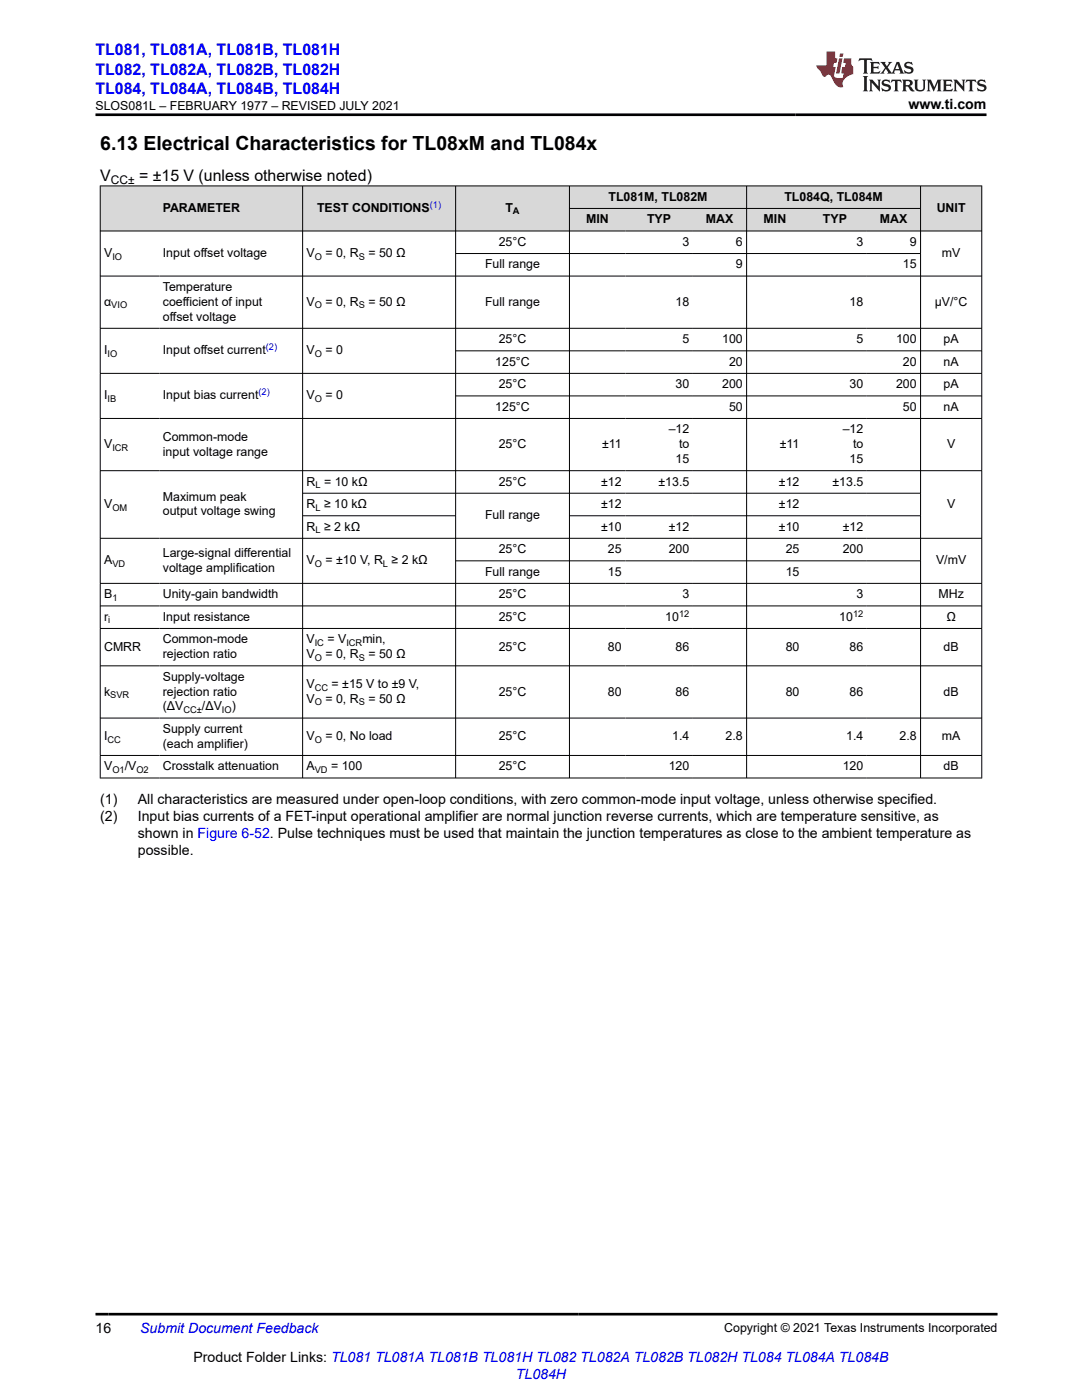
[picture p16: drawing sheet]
<svg xmlns="http://www.w3.org/2000/svg" width="216mm" height="279mm" viewBox="0 0 216 279" stroke-linecap="round" stroke-linejoin="round" font-family="sans-serif">
<defs><g id="words">
<text font-size="3.9" x="20" y="29.9">6.13 Electrical Characteristics for TL08xM and TL084x</text>
<g font-size="3.2" fill="#00f">
<text x="19" y="11.1">TL081, TL081A, TL081B, TL081H</text>
<text x="19" y="14.9">TL082, TL082A, TL082B, TL082H</text>
<text x="19" y="18.7">TL084, TL084A, TL084B, TL084H</text>
</g>
<g font-size="3.2">
<text x="20" y="36.1">V</text>
<text x="27.7" y="36.1">= ±15 V (unless otherwise noted)</text>
</g>
<g font-size="2.8">
<text x="181.3" y="21.8">www.ti.com</text>
<text x="20" y="160.4">(1)</text>
<text x="27.5" y="160.4">All characteristics are measured under open-loop conditions, with zero common-mode input voltage, unless otherwise specified.</text>
<text x="20" y="163.8">(2)</text>
<text x="27.5" y="163.8">Input bias currents of a FET-input operational amplifier are normal junction reverse currents, which are temperature sensitive, as</text>
<text x="27.5" y="167.2">shown in Figure 6-52. Pulse techniques must be used that maintain the junction temperatures as close to the ambient temperature as</text>
<text x="27.5" y="170.6">possible.</text>
<text x="19" y="266.1">16</text>
<text x="38.6" y="271.7">Product Folder Links: TL081 TL081A TL081B TL081H TL082 TL082A TL082B TL082H TL084 TL084A TL084B</text>
</g>
<g font-size="2.8" fill="#00f">
<text x="28" y="266.1">Submit Document Feedback</text>
<text x="102.9" y="275.1">TL084H</text>
</g>
<g font-size="2.5">
<text x="19.1" y="21.9">SLOS081L – FEBRUARY 1977 – REVISED JULY 2021</text>
<text x="121.4" y="40.1">TL081M, TL082M</text>
<text x="156.5" y="40.1">TL084Q, TL084M</text>
<text x="32.5" y="42.3">PARAMETER</text>
<text x="63.3" y="42.3">TEST CONDITIONS</text>
<text x="100.8" y="42.3">T</text>
<text x="117" y="44.6">MIN</text>
<text x="129.1" y="44.6">TYP</text>
<text x="140.8" y="44.6">MAX</text>
<text x="152.4" y="44.6">MIN</text>
<text x="164.2" y="44.6">TYP</text>
<text x="175.6" y="44.6">MAX</text>
<text x="186.9" y="42.3">UNIT</text>
<text x="20.8" y="51.3">V</text>
<text x="32.5" y="51.3">Input offset voltage</text>
<text x="61.2" y="51.3">V</text>
<text x="64.9" y="51.3">= 0, R</text>
<text x="73.5" y="51.3">= 50 Ω</text>
<text x="96.8" y="53.6">Full range</text>
<text x="99.5" y="49.1">25°C</text>
<text x="136.2" y="49.1">3</text>
<text x="146.8" y="49.1">6</text>
<text x="146.8" y="53.6">9</text>
<text x="170.9" y="49.1">3</text>
<text x="180.2" y="53.6">15</text>
<text x="181.5" y="49.1">9</text>
<text x="187.9" y="51.3">mV</text>
<text x="32.5" y="58.1">Temperature</text>
<text x="20.8" y="61">α</text>
<text x="32.5" y="61">coefficient of input</text>
<text x="32.5" y="64">offset voltage</text>
<text x="61.2" y="61">V</text>
<text x="64.9" y="61">= 0, R</text>
<text x="73.5" y="61">= 50 Ω</text>
<text x="96.8" y="61">Full range</text>
<text x="134.8" y="61">18</text>
<text x="169.5" y="61">18</text>
<text x="186.5" y="61">μV/°C</text>
<text x="20.8" y="70.7">I</text>
<text x="32.5" y="70.7">Input offset current</text>
<text x="61.2" y="70.7">V</text>
<text x="64.9" y="70.7">= 0</text>
<text x="99.5" y="68.5">25°C</text>
<text x="136.2" y="68.5">5</text>
<text x="144.1" y="68.5">100</text>
<text x="170.9" y="68.5">5</text>
<text x="178.8" y="68.5">100</text>
<text x="188.3" y="68.5">pA</text>
<text x="98.8" y="73">125°C</text>
<text x="99.5" y="77.5">25°C</text>
<text x="134.8" y="77.5">30</text>
<text x="144.1" y="77.5">200</text>
<text x="145.5" y="73">20</text>
<text x="169.5" y="77.5">30</text>
<text x="178.8" y="77.5">200</text>
<text x="180.2" y="73">20</text>
<text x="188.3" y="73">nA</text>
<text x="188.3" y="77.5">pA</text>
<text x="20.8" y="79.7">I</text>
<text x="32.5" y="79.7">Input bias current</text>
<text x="61.2" y="79.7">V</text>
<text x="64.9" y="79.7">= 0</text>
<text x="98.8" y="82">125°C</text>
<text x="145.5" y="82">50</text>
<text x="180.2" y="82">50</text>
<text x="188.3" y="82">nA</text>
<text x="20.8" y="89.4">V</text>
<text x="32.5" y="88">Common-mode</text>
<text x="99.5" y="89.4">25°C</text>
<text x="120.1" y="89.4">±11</text>
<text x="133.4" y="86.5">–12</text>
<text x="135.5" y="89.4">to</text>
<text x="155.6" y="89.4">±11</text>
<text x="168.1" y="86.5">–12</text>
<text x="170.2" y="89.4">to</text>
<text x="189" y="89.4">V</text>
<text x="32.5" y="90.9">input voltage range</text>
<text x="134.8" y="92.4">15</text>
<text x="169.5" y="92.4">15</text>
<text x="20.8" y="101.4">V</text>
<text x="32.5" y="99.9">Maximum peak</text>
<text x="61.2" y="96.9">R = 10 kΩ</text>
<text x="61.2" y="101.4">R ≥ 10 kΩ</text>
<text x="99.5" y="96.9">25°C</text>
<text x="120" y="96.9">±12</text>
<text x="120" y="101.4">±12</text>
<text x="131.4" y="96.9">±13.5</text>
<text x="155.4" y="96.9">±12</text>
<text x="155.4" y="101.4">±12</text>
<text x="166.1" y="96.9">±13.5</text>
<text x="189" y="101.4">V</text>
<text x="32.5" y="102.9">output voltage swing</text>
<text x="61.2" y="105.9">R ≥ 2 kΩ</text>
<text x="96.8" y="103.6">Full range</text>
<text x="120" y="105.9">±10</text>
<text x="133.5" y="105.9">±12</text>
<text x="155.4" y="105.9">±10</text>
<text x="168.2" y="105.9">±12</text>
<text x="20.8" y="112.6">A</text>
<text x="32.5" y="111.2">Large-signal differential</text>
<text x="61.2" y="112.6">V</text>
<text x="64.9" y="112.6">= ±10 V, R ≥ 2 kΩ</text>
<text x="99.5" y="110.4">25°C</text>
<text x="121.3" y="110.4">25</text>
<text x="133.4" y="110.4">200</text>
<text x="156.8" y="110.4">25</text>
<text x="168.1" y="110.4">200</text>
<text x="186.8" y="112.6">V/mV</text>
<text x="20.8" y="119.4">B</text>
<text x="32.5" y="114.1">voltage amplification</text>
<text x="32.5" y="119.4">Unity-gain bandwidth</text>
<text x="96.8" y="114.9">Full range</text>
<text x="99.5" y="119.4">25°C</text>
<text x="121.3" y="114.9">15</text>
<text x="136.2" y="119.4">3</text>
<text x="156.8" y="114.9">15</text>
<text x="170.9" y="119.4">3</text>
<text x="187.3" y="119.4">MHz</text>
<text x="20.8" y="123.9">r</text>
<text x="32.5" y="123.9">Input resistance</text>
<text x="99.5" y="123.9">25°C</text>
<text x="132.8" y="123.9">10</text>
<text x="167.5" y="123.9">10</text>
<text x="188.8" y="123.9">Ω</text>
<text x="20.8" y="129.9">CMRR</text>
<text x="32.5" y="128.4">Common-mode</text>
<text x="32.5" y="131.3">rejection ratio</text>
<text x="61.2" y="131.3">V</text>
<text x="61.2" y="128.4">V</text>
<text x="64.9" y="131.3">= 0, R</text>
<text x="65.3" y="128.4">= V</text>
<text x="72.3" y="128.4">min,</text>
<text x="73.5" y="131.3">= 50 Ω</text>
<text x="99.5" y="129.9">25°C</text>
<text x="121.3" y="129.9">80</text>
<text x="134.8" y="129.9">86</text>
<text x="156.8" y="129.9">80</text>
<text x="169.5" y="129.9">86</text>
<text x="188.3" y="129.9">dB</text>
<text x="32.5" y="135.8">Supply-voltage</text>
<text x="61.2" y="137.3">V</text>
<text x="66.2" y="137.3">= ±15 V to ±9 V,</text>
<text x="20.8" y="138.8">k</text>
<text x="32.5" y="138.8">rejection ratio</text>
<text x="32.5" y="141.8">(ΔV</text>
<text x="40.3" y="141.8">/ΔV</text>
<text x="46.2" y="141.8">)</text>
<text x="61.2" y="140.3">V</text>
<text x="64.9" y="140.3">= 0, R</text>
<text x="73.5" y="140.3">= 50 Ω</text>
<text x="99.5" y="138.8">25°C</text>
<text x="121.3" y="138.8">80</text>
<text x="134.8" y="138.8">86</text>
<text x="156.8" y="138.8">80</text>
<text x="169.5" y="138.8">86</text>
<text x="188.3" y="138.8">dB</text>
<text x="20.8" y="147.7">I</text>
<text x="32.5" y="146.3">Supply current</text>
<text x="32.5" y="149.2">(each amplifier)</text>
<text x="61.2" y="147.7">V</text>
<text x="64.9" y="147.7">= 0, No load</text>
<text x="99.5" y="147.7">25°C</text>
<text x="134.1" y="147.7">1.4</text>
<text x="144.8" y="147.7">2.8</text>
<text x="168.8" y="147.7">1.4</text>
<text x="179.5" y="147.7">2.8</text>
<text x="187.9" y="147.7">mA</text>
<text x="20.8" y="153.7">V</text>
<text x="24.9" y="153.7">/V</text>
<text x="32.5" y="153.7">Crosstalk attenuation</text>
<text x="61.2" y="153.7">A</text>
<text x="66.1" y="153.7">= 100</text>
<text x="99.5" y="153.7">25°C</text>
<text x="133.4" y="153.7">120</text>
<text x="168.1" y="153.7">120</text>
<text x="188.3" y="153.7">dB</text>
<text x="144.5" y="265.8">Copyright © 2021 Texas Instruments Incorporated</text>
</g>
<text font-size="2.4" x="22.1" y="36.7">CC±</text>
<g font-size="1.9" fill="#00f">
<text x="85.8" y="41.5">(1)</text>
<text x="53" y="69.9">(2)</text>
<text x="51.6" y="78.9">(2)</text>
</g>
<g font-size="1.9">
<text x="102.4" y="42.8">A</text>
<text x="22.4" y="51.8">IO</text>
<text x="62.8" y="51.8">O</text>
<text x="71.6" y="51.8">S</text>
<text x="22.2" y="61.5">VIO</text>
<text x="62.8" y="61.5">O</text>
<text x="71.6" y="61.5">S</text>
<text x="21.5" y="71.2">IO</text>
<text x="62.8" y="71.2">O</text>
<text x="21.5" y="80.2">IB</text>
<text x="62.8" y="80.2">O</text>
<text x="22.4" y="89.9">ICR</text>
<text x="22.4" y="101.9">OM</text>
<text x="62.9" y="97.4">L</text>
<text x="62.9" y="101.9">L</text>
<text x="62.9" y="106.4">L</text>
<text x="22.4" y="113.1">VD</text>
<text x="62.8" y="113.1">O</text>
<text x="76.4" y="113.1">L</text>
<text x="22.4" y="119.9">1</text>
<text x="21.6" y="124.4">i</text>
<text x="135.5" y="123.1">12</text>
<text x="170.2" y="123.1">12</text>
<text x="62.8" y="131.8">O</text>
<text x="62.8" y="128.9">IC</text>
<text x="69.1" y="128.9">ICR</text>
<text x="71.6" y="131.8">S</text>
<text x="62.8" y="137.8">CC</text>
<text x="22" y="139.3">SVR</text>
<text x="36.6" y="142.3">CC±</text>
<text x="44.3" y="142.3">IO</text>
<text x="62.8" y="140.8">O</text>
<text x="71.6" y="140.8">S</text>
<text x="21.5" y="148.2">CC</text>
<text x="62.8" y="148.2">O</text>
<text x="22.4" y="154.2">O1</text>
<text x="27.2" y="154.2">O2</text>
<text x="62.8" y="154.2">VD</text>
</g>
</g></defs>
<g fill="#d8d8d8">
<path d="M20 37.1h175.9v4.5h-175.9z" fill-rule="evenodd"/>
<path d="M20.1 37.2h40.2v8.8h-40.2z" fill-rule="evenodd"/>
<path d="M60.4 37.2h30.5v8.8h-30.5z" fill-rule="evenodd"/>
<path d="M91 37.2h22.6v8.8h-22.6z" fill-rule="evenodd"/>
<path d="M113.7 37.2h35.2v4.3h-35.2z" fill-rule="evenodd"/>
<path d="M149 37.2h34.6v4.3h-34.6z" fill-rule="evenodd"/>
<path d="M183.7 37.2h12.1v8.8h-12.1z" fill-rule="evenodd"/>
<path d="M113.7 41.7h11.1v4.3h-11.1z" fill-rule="evenodd"/>
<path d="M124.8 41.7h13.5v4.3h-13.5z" fill-rule="evenodd"/>
<path d="M138.3 41.7h10.6v4.3h-10.6z" fill-rule="evenodd"/>
<path d="M149 41.7h11.2v4.3h-11.2z" fill-rule="evenodd"/>
<path d="M160.2 41.7h12.8v4.3h-12.8z" fill-rule="evenodd"/>
<path d="M173 41.7h10.6v4.3h-10.6z" fill-rule="evenodd"/>
</g>
<g fill="none" stroke="#000" stroke-width=".2">
<path d="M19.9 37.1h176.1M20 37v118.3M60.4 37v118.3M90.9 37v118.3M113.6 37v118.3M149 37v118.3M183.7 37v118.3M195.9 37v118.3M19.9 46.1h176.1M19.9 55.1h176.1M90.9 50.6h92.8M113.6 41.6h70.1"/>
<path d="M19.9 65.5h176.1M19.9 74.5h176.1M90.9 70h105.1M90.9 79h105.1M19.9 93.9h176.1M60.4 98.4h123.3M196 83.5h-176.1M19.9 107.4h176.1M19.9 116.4h176.1M60.4 102.9h30.6M90.9 111.9h92.8M113.6 102.9h70.1"/>
<path d="M19.9 120.9h176.1M19.9 125.4h176.1M19.9 132.9h176.1M19.9 143.3h176.1M19.9 150.8h176.1M19.9 155.3h176.1"/>
</g>
<path d="M171.5 11.6l-.2 .6 .5-.2h.6v.1v2.2l-.2 .4h1l-.2-.4v-2.2v-.1h.5l.5 .2-.1-.6zM173.6 12.4l.2 .3v1.6l-.2 .4h1.9l.1-.6a1.08 1.08 0 0 1-1.3 .2v-.7h.6l.4 .2v-.7l-.4 .2h-.6v-.5l.2-.2a1 1 0 0 1 1 .3l-.1-.5zM175.7 12.4l.9 1.1-1 1.2h.9l-.2-.2 .5-.8 .4 .8-.2 .2h1.6l-.2-.2 .2-.5h.9l.1 .5-.1 .2h.9l-.2-.4-.8-1.9h-.5l-.9 2.1-.9-1.1 .9-1h-.8l.2 .2-.4 .6-.4-.6 .2-.2zM179 12.8l.4 1h-.7zM180.7 12.5a.65 .65 0 0 0-.2 .7 .65 .65 0 0 0 .6 .5l.6 .1 .1 .3a.79 .79 0 0 1-.7 .4 .79 .79 0 0 1-.7-.5l.1 .7 .2-.1a.93 .93 0 0 0 1.1 0 .93 .93 0 0 0 .4-.9 1.46 1.46 0 0 0-1.2-.6l-.1-.3a1.09 1.09 0 0 1 1.2 .2l-.2-.6-.1 .1-.5-.2zM172.2 15.2l.2 .4v2.2l-.2 .4h1l-.2-.4v-2.2l.2-.4zM173.4 15.9l.2 .4v1.5l-.2 .4h.8l-.3-.4 .1-1.3 1.6 1.8v-2l.2-.4h-.7l.1 .2 .1 1.1-1.2-1.3zM176.2 16a.65 .65 0 0 0-.2 .8 .65 .65 0 0 0 .6 .4l.6 .2 .1 .2a.79 .79 0 0 1-.7 .4 .79 .79 0 0 1-.7-.5l.1 .7 .2-.1a.93 .93 0 0 0 1.1 .1 .93 .93 0 0 0 .4-1 1.46 1.46 0 0 0-1.2-.5l-.1-.4a1.09 1.09 0 0 1 1.2 .2l-.1-.6-.2 .1-.5-.1zM177.9 15.9l-.1 .6a.63 .63 0 0 1 .8-.3v1.6l-.3 .4h1l-.2-.4v-1.6a.66 .66 0 0 1 .8 .3l-.1-.6zM180 15.9l.2 .4v1.5l-.2 .4h1l-.2-.2-.1-.7h.5l.1 .2a.79 .79 0 0 0 1.2 .6l-1-.9a.61 .61 0 0 0 .6-.6 .61 .61 0 0 0-.5-.7zM180.8 16.2h.1a.47 .47 0 0 1 .5 .1 .47 .47 0 0 1 .1 .5l-.1 .1-.7 .1zM182.3 15.9l.2 .2a2.27 2.27 0 0 0 .4 2 1.04 1.04 0 0 0 1.7-.7v-1.3l.2-.2h-.8l.2 .4v1.1a.6 .6 0 0 1-.6 .6 .6 .6 0 0 1-.6-.6v-1.1l.3-.4zM184.9 15.9l.2 .4v1.5l-.2 .4h.8l-.3-.4v-1.4l.9 1.9 .9-1.9v1.4l-.3 .4h1l-.2-.4v-1.5l.2-.4h-.8l-.7 1.5-.6-1.5zM188.1 15.9l.2 .4v1.5l-.2 .4h1.9l.1-.6a1.09 1.09 0 0 1-1.3 .2v-.7h.6l.4 .2v-.6l-.4 .2h-.6v-.6l.2-.1a1.01 1.01 0 0 1 1 .3l-.1-.6zM190.2 15.9l.3 .4v1.5l-.3 .4h.8l-.2-.4v-1.3l1.6 1.8v-2l.2-.4h-.7l.2 .2v1.1l-1.2-1.3zM192.8 15.9l-.1 .6a.63 .63 0 0 1 .8-.3v1.6l-.3 .4h1l-.2-.4v-1.6a.66 .66 0 0 1 .8 .3l-.1-.6zM195.2 16a.65 .65 0 0 0-.2 .8 .65 .65 0 0 0 .6 .4l.6 .2 .2 .2a.79 .79 0 0 1-.7 .4 .79 .79 0 0 1-.7-.5l.1 .7 .2-.1a.93 .93 0 0 0 1 .1 .93 .93 0 0 0 .5-1 1.46 1.46 0 0 0-1.3-.5v-.4a1.09 1.09 0 0 1 1.2 .2l-.2-.6-.2 .1-.5-.1z" fill="#231f20"/>
<path d="M164.9 10.3v2.7h-2l.1 .4 .8 1a.95 .95 0 0 0 1 .9 .59 .59 0 0 1 .5-.4 .59 .59 0 0 1 .5 .3l.4 .8a1.59 1.59 0 0 0 2.1 1.4 1.61 1.61 0 0 1 1-2.3l1-.3-.1-1.5a1.59 1.59 0 0 1-.3-1.7h-1.5l-.2 .9h.6l-.2 .9h-.5l-.2 .9v.3l.4 .1-.1 .9h-.7a.73 .73 0 0 1-1-.7l.3-1.5h-.5l.1-.9h.5l.2-.9h-.5v-1.3zM167.4 11.6l-.6 3.1h.7l.6-3.1zM167.6 10.7l-.1 .6h.7l.1-.6z" fill="#ed1c24"/>
<path d="M19 22.9h177.8M19 262.3h180" fill="none" stroke="#000" stroke-width=".53"/>
<use href="#words"/>
</svg>
